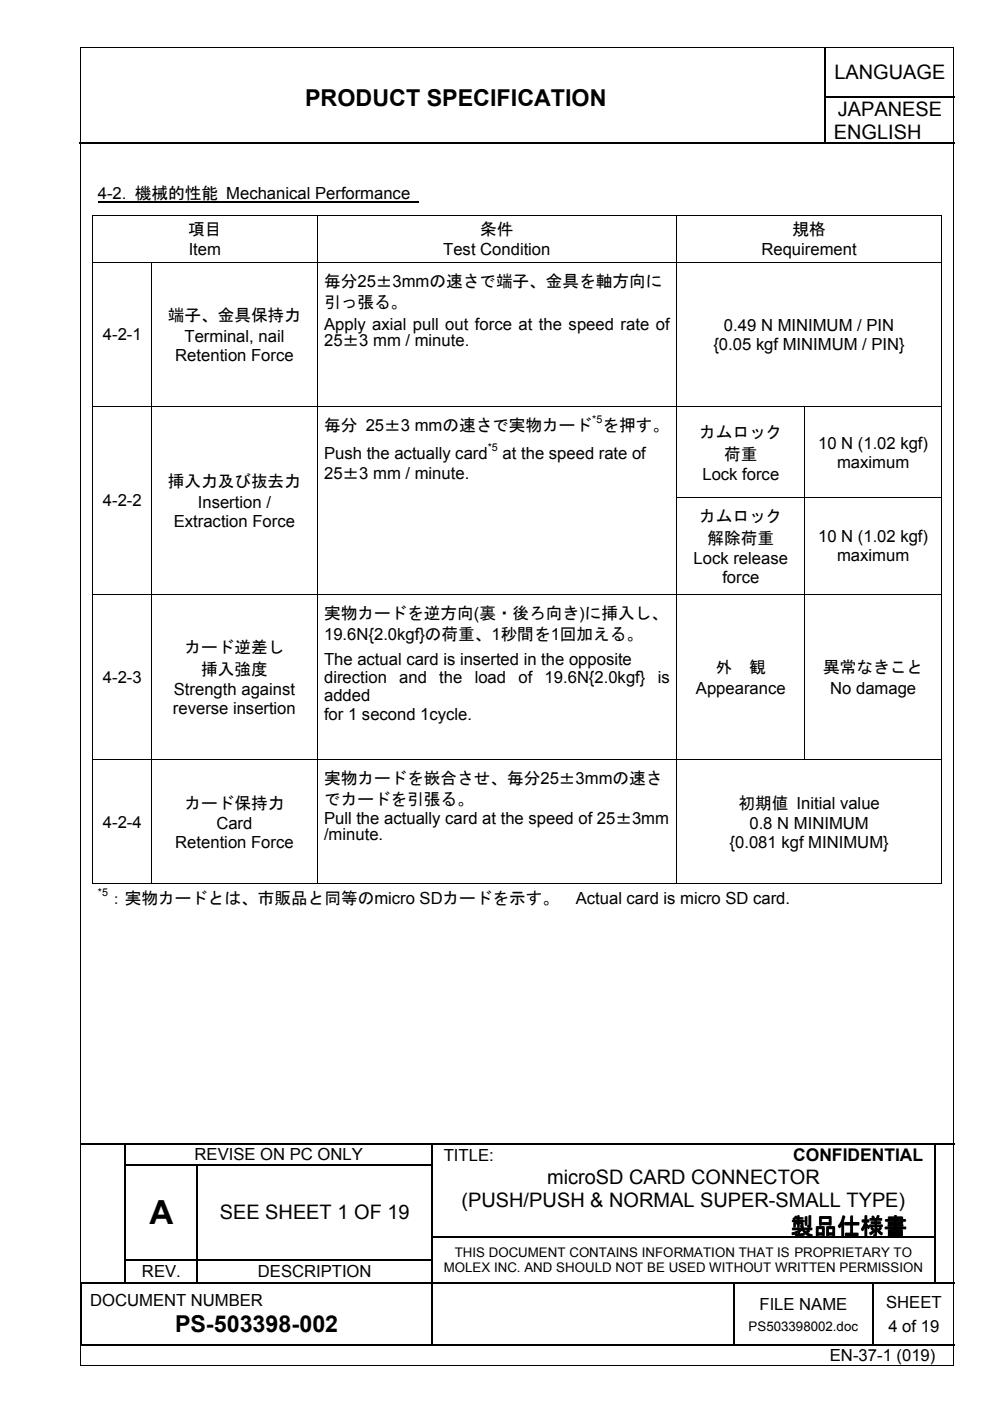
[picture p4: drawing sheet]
<svg xmlns="http://www.w3.org/2000/svg" width="210mm" height="297mm" viewBox="0 0 210 297" stroke-linecap="round" stroke-linejoin="round" font-family="sans-serif">
<defs><g id="words">
<text font-size="7" x="31.7" y="259.6">A</text>
<g font-size="4.9">
<text x="64.7" y="22.5">PRODUCT SPECIFICATION</text>
<text x="167.7" y="261.7">製品仕様書</text>
<text x="37.1" y="282.4">PS-503398-002</text>
</g>
<g font-size="4.2">
<text x="176.9" y="16.8">LANGUAGE</text>
<text x="176.8" y="29.4">ENGLISH</text>
<text x="177.7" y="24.6">JAPANESE</text>
<text x="116" y="251">microSD CARD CONNECTOR</text>
<text x="97.9" y="255.8">(PUSH/PUSH &amp; NORMAL SUPER-SMALL TYPE)</text>
<text x="46.6" y="258.6">SEE SHEET 1 OF 19</text>
</g>
<text font-size="3.7" x="168.2" y="246.2">CONFIDENTIAL</text>
<g font-size="3.5">
<text x="20.7" y="42.2">4-2. 機械的性能 Mechanical Performance</text>
<text x="39.9" y="49.9">項目</text>
<text x="101.8" y="49.9">条件</text>
<text x="168" y="49.9">規格</text>
<text x="40" y="54.2">Item</text>
<text x="94" y="54.2">Test Condition</text>
<text x="161.4" y="54.2">Requirement</text>
<text x="68.7" y="60.8">毎分25±3mmの速さで端子、金具を軸方向に</text>
<text x="68.7" y="65.4">引っ張る。</text>
<text x="35.6" y="68.1">端子、金具保持力</text>
<text x="68.7" y="69.9">Apply axial pull out force at the speed rate of</text>
<text x="153.5" y="70.1">0.49 N MINIMUM / PIN</text>
<text x="21.8" y="72.2">4-2-1</text>
<text x="37.1" y="76.5">Retention Force</text>
<text x="39.1" y="72.4">Terminal, nail</text>
<text x="68.7" y="73.4">25±3 mm / minute.</text>
<text x="151.3" y="74.2">{0.05 kgf MINIMUM / PIN}</text>
<text x="68.7" y="91.4">毎分 25±3 mmの速さで実物カード を押す。</text>
<text x="148.3" y="92.8">カムロック</text>
<text x="173.5" y="95.1">10 N (1.02 kgf)</text>
<text x="68.7" y="97.3">Push the actually card</text>
<text x="68.7" y="101.6">25±3 mm / minute.</text>
<text x="106.6" y="97.3">at the speed rate of</text>
<text x="148.9" y="101.7">Lock force</text>
<text x="153.5" y="97.4">荷重</text>
<text x="177.5" y="99.1">maximum</text>
<text x="21.8" y="107.4">4-2-2</text>
<text x="35.6" y="103.3">挿入力及び抜去力</text>
<text x="42" y="107.6">Insertion /</text>
<text x="36.9" y="111.7">Extraction Force</text>
<text x="148.3" y="110.7">カムロック</text>
<text x="147.1" y="119.6">Lock release</text>
<text x="150" y="115.3">解除荷重</text>
<text x="173.5" y="115">10 N (1.02 kgf)</text>
<text x="177.5" y="119">maximum</text>
<text x="153.2" y="123.6">force</text>
<text x="68.7" y="131.1">実物カードを逆方向(裏・後ろ向き)に挿入し、</text>
<text x="68.7" y="135.7">19.6N{2.0kgf}の荷重、1秒間を1回加える。</text>
<text x="39.1" y="138.4">カード逆差し</text>
<text x="42.6" y="143">挿入強度</text>
<text x="68.7" y="140.9">The actual card is inserted in the opposite</text>
<text x="151.8" y="142.7">外</text>
<text x="158.9" y="142.7">観</text>
<text x="174.5" y="142.7">異常なきこと</text>
<text x="21.8" y="144.8">4-2-3</text>
<text x="36.9" y="147.3">Strength against</text>
<text x="68.7" y="144.8">direction</text>
<text x="68.7" y="148.7">added</text>
<text x="84.7" y="144.8">and</text>
<text x="93.1" y="144.8">the</text>
<text x="100.6" y="144.8">load</text>
<text x="109.9" y="144.8">of 19.6N{2.0kgf}</text>
<text x="139.5" y="144.8">is</text>
<text x="147.6" y="147">Appearance</text>
<text x="176" y="147">No damage</text>
<text x="36.7" y="151.4">reverse insertion</text>
<text x="68.7" y="152.6">for 1 second 1cycle.</text>
<text x="68.7" y="166.2">実物カードを嵌合させ、毎分25±3mmの速さ</text>
<text x="39.1" y="171.4">カード保持力</text>
<text x="68.7" y="170.8">でカードを引張る。</text>
<text x="156.5" y="171.4">初期値 Initial value</text>
<text x="21.8" y="175.5">4-2-4</text>
<text x="37.1" y="179.8">Retention Force</text>
<text x="45.9" y="175.7">Card</text>
<text x="68.7" y="178.1">/minute.</text>
<text x="68.7" y="174.6">Pull the actually card at the speed of 25±3mm</text>
<text x="154.7" y="179.8">{0.081 kgf MINIMUM}</text>
<text x="158.9" y="175.7">0.8 N MINIMUM</text>
<text x="22.9" y="191.8">：実物カードとは、市販品と同等のmicro SDカードを示す。</text>
<text x="122.1" y="191.8">Actual card is micro SD card.</text>
<text x="41.3" y="246">REVISE ON PC ONLY</text>
<text x="94.1" y="246.2">TITLE:</text>
<text x="30.1" y="270.8">REV.</text>
<text x="54.7" y="270.8">DESCRIPTION</text>
<text x="19.1" y="277">DOCUMENT NUMBER</text>
<text x="161" y="277.7">FILE NAME</text>
<text x="187.9" y="277.3">SHEET</text>
<text x="188.4" y="282.4">4 of 19</text>
<text x="176" y="288.6">EN-37-1 (019)</text>
</g>
<g font-size="2.8">
<text x="94.1" y="269.7">MOLEX INC. AND SHOULD NOT BE USED WITHOUT WRITTEN PERMISSION</text>
<text x="96.4" y="266.5">THIS DOCUMENT CONTAINS INFORMATION THAT IS PROPRIETARY TO</text>
<text x="158.7" y="282.1">PS503398002.doc</text>
</g>
<g font-size="2.3">
<text x="125.6" y="89.6">*5</text>
<text x="103.4" y="95.6">*5</text>
<text x="20.7" y="190">*5</text>
</g>
</g></defs>
<g fill="none" stroke="#000" stroke-width=".25">
<path d="M174.9 10.2v10.2M16.8 30.4h158M174.9 20.6v9.7M175.1 20.5h27.4M175.1 30.4h27.4M17.2 242.6h9.3M26.6 242.8v4M26.6 247.1v4.8M26.6 252.2v4.8M26.6 257.3v4.9M26.7 242.6h64.8M26.7 246.9h15"/>
<path d="M41.8 247.1v4.8M41.8 252.2v4.8M41.8 257.3v4.9M42 246.9h49.5M91.6 242.8v4M91.6 247.1v4.8M91.6 252.2v4.8M91.6 257.3v4.9M91.7 242.6h106.4M198.2 242.8v4M198.2 247.1v4.8M198.2 252.2v4.8"/>
<path d="M198.2 257.3v4.9M198.4 242.6h4M17.2 272.1v13M17.6 272h8.9M26.6 262.5v4.5M26.6 267.3v4.5M26.7 267.1h15M26.7 272h15M41.8 262.5v4.5M41.8 267.3v4.5M42 267.1h49.5M42 272h49.5"/>
<path d="M91.6 262.5v4.5M91.6 267.3v4.5M91.6 272.1v13M91.7 262.3h106.4M91.7 272h63.8M155.6 272.1v13M155.7 272h29.3M185.1 272.1v13M185.3 272h12.8M198.2 262.5v4.5M198.2 267.3v4.5M198.4 272h4"/>
<path d="M17.3 285.2h74.2M91.7 285.2h63.8M155.7 285.2h29.3M185.3 285.2h17.1"/>
</g>
<g fill="#000">
<path d="M174.8 20.4h.3v.2h-.3zM174.8 30.3h.3v.2h-.3zM26.5 242.7l.2 .1zM26.5 242.5h.2v.2h-.2zM26.5 246.8h.2v.3h-.2zM26.5 251.9h.2v.3h-.2zM26.5 257h.2v.3h-.2zM41.7 247.1h.3zM41.7 246.8h.3v.3h-.3zM41.7 251.9h.3v.3h-.3zM41.7 257h.3v.3h-.3zM91.5 242.7l.2 .1z"/>
<path d="M91.5 242.5h.2v.2h-.2zM91.5 246.8h.2v.3h-.2zM91.5 251.9h.2v.3h-.2zM91.5 257h.2v.3h-.2zM198.1 242.7l.3 .1zM198.1 242.5h.3v.2h-.3zM198.1 246.8h.3v.3h-.3zM198.1 251.9h.3v.3h-.3zM198.1 257h.3v.3h-.3zM17.1 271.8h.2v.3h-.2zM17.3 271.8h.3v.3h-.3zM26.5 262.2h.2v.3h-.2z"/>
<path d="M26.5 267h.2v.3h-.2zM26.5 271.8h.2v.3h-.2zM41.7 262.2h.3v.3h-.3zM41.7 267h.3v.3h-.3zM41.7 271.8h.3v.3h-.3zM91.5 262.2h.2v.3h-.2zM91.5 267h.2v.3h-.2zM91.5 271.8h.2v.3h-.2zM155.5 272.1h.2zM155.5 271.8h.2v.3h-.2zM185 272.1h.3zM185 271.8h.3v.3h-.3z"/>
<path d="M198.1 262.2h.3v.3h-.3zM198.1 267h.3v.3h-.3zM198.1 271.8h.3v.3h-.3zM17.1 285.1h.2v.2h-.2zM91.5 285.1h.2v.2h-.2zM155.5 285.1h.2v.2h-.2zM185 285.1h.3v.2h-.3z"/>
</g>
<g fill="#fff">
<path d="M17.3 10.2l.1 .2z" fill-rule="evenodd"/>
<path d="M36.6 11.2h19.4v17h-19.4z" fill-rule="evenodd"/>
<path d="M135.4 11.2h19.4v17h-19.4z" fill-rule="evenodd"/>
<path d="M62.1 16.5h69.7v9.7h-69.7z" fill-rule="evenodd"/>
</g>
<path d="M20.7 42.8h68" fill="none" stroke="#000" stroke-width=".23"/>
<g fill="#000">
<path d="M17 10h.2v.2h-.2zM202.1 10h.2v.2h-.2zM19.6 45.6h.2v.1h-.2zM19.6 55.5h.2v1.7h-.2zM32.1 55.7h.2v1.5h-.2zM32.1 55.5h.2v.2h-.2zM67.1 45.6h.2v.1h-.2zM67.1 55.5h.2v1.7h-.2zM143.4 45.6h.2v.1h-.2zM143.4 55.5h.2v1.7h-.2zM199.5 45.6h.2v.1h-.2zM199.5 55.5h.2v1.7h-.2z"/>
<path d="M19.6 86.1h.2v1.7h-.2zM32.1 86.1h.2v1.7h-.2zM67.1 86.1h.2v1.7h-.2zM143.4 86.1h.2v1.7h-.2zM170.6 86.3h.2v1.5h-.2zM170.6 86.1h.2v.2h-.2zM199.5 86.1h.2v1.7h-.2zM19.6 105.5h.2v1.6h-.2zM32.1 105.5h.2v1.6h-.2zM67.1 105.5h.2v1.6h-.2zM143.4 105.5h.2v1.6h-.2zM170.6 105.5h.2v1.6h-.2z"/>
<path d="M199.5 105.5h.2v1.6h-.2zM19.6 125.9h.2v1.7h-.2zM32.1 125.9h.2v1.7h-.2zM67.1 125.9h.2v1.7h-.2zM143.4 125.9h.2v1.7h-.2zM170.6 125.9h.2v1.7h-.2zM199.5 125.9h.2v1.7h-.2zM19.6 160.9h.2v1.7h-.2zM32.1 160.9h.2v1.7h-.2zM67.1 160.9h.2v1.7h-.2zM143.4 160.9h.2v1.7h-.2zM170.6 160.9h.2v.2h-.2z"/>
<path d="M199.5 160.9h.2v1.7h-.2zM19.6 187.3h.2v.2h-.2zM32.1 187.3h.2v.2h-.2zM67.1 187.3h.2v.2h-.2zM143.4 187.3h.2v.2h-.2zM199.5 187.3h.2v.2h-.2zM17 289.4h.2v.2h-.2zM202.1 289.4h.2v.2h-.2z"/>
</g>
<g fill="none" stroke="#000" stroke-width=".21">
<path d="M17.1 10.2v279.2M17.2 10.1h184.9M202.2 10.2v279.2M19.7 45.7v9.8M19.7 57.2v28.9M19.8 45.6h47.3M19.8 55.6h12.3M32.2 57.2v28.9M32.3 55.6h34.8M67.2 45.7v9.8M67.2 57.2v28.9M67.3 45.6h76.1"/>
<path d="M67.3 55.6h76.1M143.5 45.7v9.8M143.5 57.2v28.9M143.6 45.6h55.9M143.6 55.6h55.9M199.6 45.7v9.8M199.6 57.2v28.9M19.7 87.8v17.7M19.8 86.2h12.3M32.2 87.8v17.7M32.3 86.2h34.8M67.2 87.8v17.7"/>
<path d="M67.3 86.2h76.1M143.5 87.8v17.7M143.6 86.2h27M170.7 87.8v17.7M170.8 86.2h28.7M199.6 87.8v17.7M19.7 107.1v18.8M32.2 107.1v18.8M67.2 107.1v18.8M143.5 107.1v18.8M143.6 105.5h27M170.7 107.1v18.8"/>
<path d="M170.8 105.5h28.7M199.6 107.1v18.8M19.7 127.6v33.3M19.8 126h12.3M32.2 127.6v33.3M32.3 126h34.8M67.2 127.6v33.3M67.3 126h76.1M143.5 127.6v33.3M143.6 126h27M170.7 127.6v33.3M170.8 126h28.7"/>
<path d="M199.6 127.6v33.3M19.7 162.6v24.7M19.8 161h12.3M32.2 162.6v24.7M32.3 161h34.8M67.2 162.6v24.7M67.3 161h76.1M143.5 162.6v24.7M143.6 161h27M170.8 161h28.7M199.6 162.6v24.7M19.8 187.4h12.3"/>
<path d="M32.3 187.4h34.8M67.3 187.4h76.1M143.6 187.4h55.9M17.2 289.5h184.9"/>
</g>
<use href="#words"/>
</svg>
